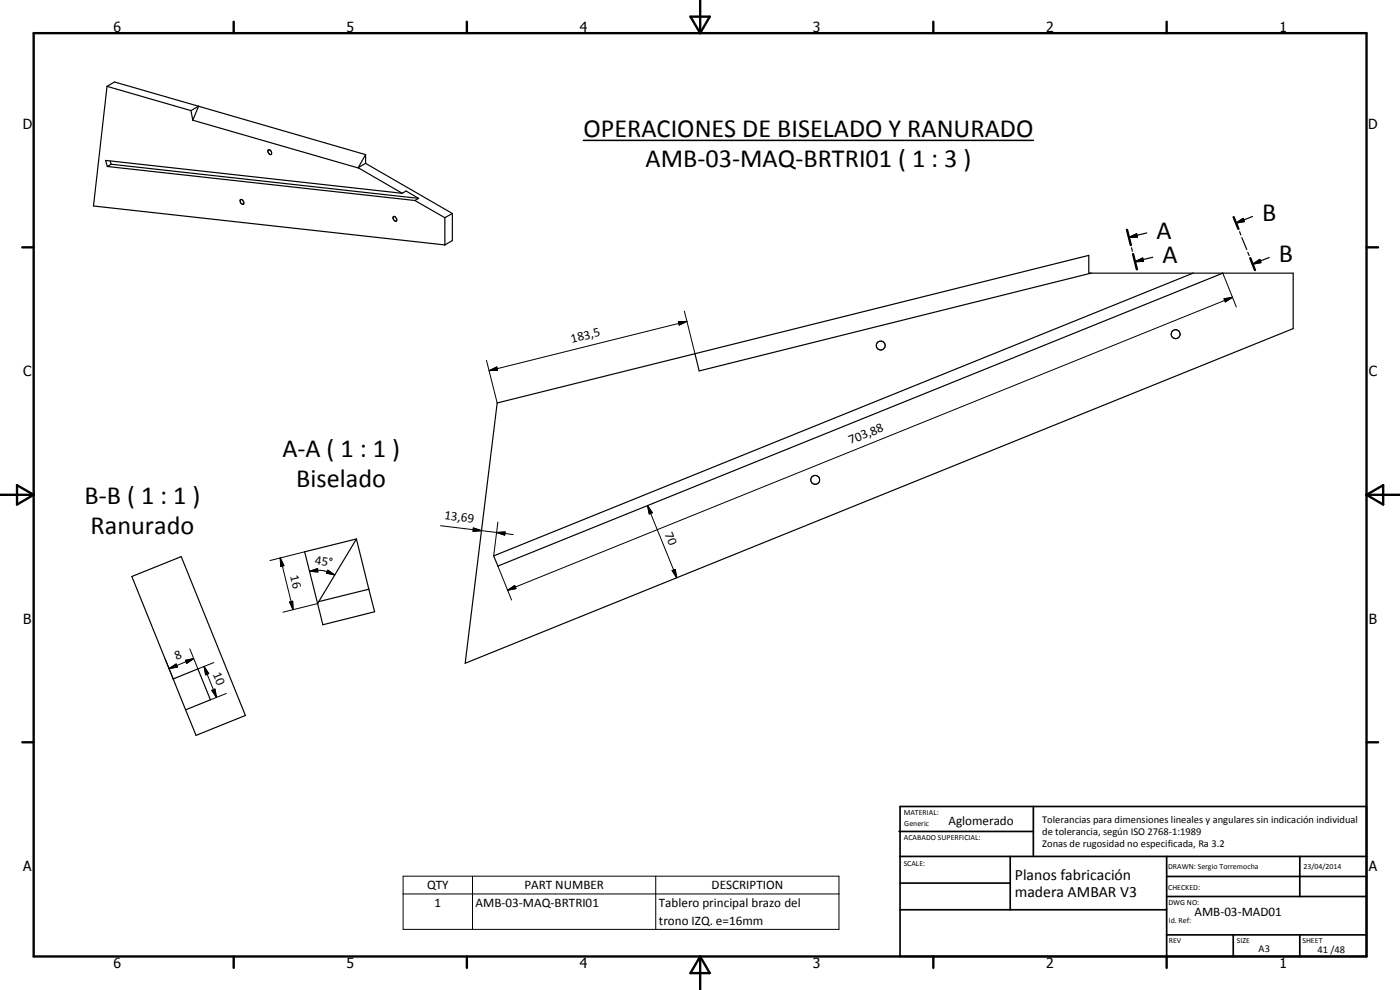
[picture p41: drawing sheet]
<svg xmlns="http://www.w3.org/2000/svg" width="420mm" height="297mm" viewBox="0 0 420 297" stroke-linecap="round" stroke-linejoin="round" font-family="sans-serif">
<defs><g id="words">
<g font-size="7.9">
<text x="175.1" y="41">OPERACIONES DE BISELADO Y RANURADO</text>
<text x="193.7" y="50">AMB-03-MAQ-BRTRI01 ( 1 : 3 )</text>
<text x="347" y="71.7">A</text>
<text x="378.8" y="66.3">B</text>
<text x="348.9" y="79">A</text>
<text x="383.8" y="78.6">B</text>
<text x="84.7" y="137.2">A-A ( 1 : 1 )</text>
<text x="88.9" y="146.2">Biselado</text>
<text x="25.4" y="151.3">B-B ( 1 : 1 )</text>
<text x="27.2" y="160.3">Ranurado</text>
</g>
<g font-size="4.7">
<text x="304.6" y="263.9">Planos fabricación</text>
<text x="304.6" y="269.3">madera AMBAR V3</text>
</g>
<g font-size="4.2">
<text x="34" y="9.6">6</text>
<text x="104" y="9.6">5</text>
<text x="174" y="9.6">4</text>
<text x="244" y="9.6">3</text>
<text x="314" y="9.6">2</text>
<text x="384" y="9.6">1</text>
<text x="6.8" y="38.7">D</text>
<text x="410.6" y="38.7">D</text>
<text x="7" y="112.9">C</text>
<text x="410.8" y="112.9">C</text>
<text x="7" y="187.1">B</text>
<text x="410.8" y="187.1">B</text>
<text x="7" y="261.4">A</text>
<text x="410.8" y="261.4">A</text>
<text x="34" y="290.4">6</text>
<text x="104" y="290.4">5</text>
<text x="174" y="290.4">4</text>
<text x="244" y="290.4">3</text>
<text x="314" y="290.4">2</text>
<text x="384" y="290.4">1</text>
</g>
<g font-size="3.9">
<text x="171.6" y="102.9" transform="rotate(-14 171.6 102.9)">183,5</text>
<text x="255.3" y="133.3" transform="rotate(-22 255.3 133.3)">703,88</text>
<text x="133.3" y="155.7" transform="rotate(7 133.3 155.7)">13,69</text>
<text x="199.5" y="160.1" transform="rotate(68 199.5 160.1)">70</text>
<text x="87.1" y="172.8" transform="rotate(76 87.1 172.8)">16</text>
<text x="94.4" y="169.3" transform="rotate(8 94.4 169.3)">45°</text>
<text x="52.9" y="198.1" transform="rotate(-22 52.9 198.1)">8</text>
<text x="63.8" y="202.2" transform="rotate(68 63.8 202.2)">10</text>
<text x="284.6" y="247.6">Aglomerado</text>
<text x="128.2" y="266.8">QTY</text>
<text x="157.4" y="266.8">PART NUMBER</text>
<text x="213.6" y="266.8">DESCRIPTION</text>
<text x="130.4" y="272.1">1</text>
<text x="142.7" y="272.2">AMB-03-MAQ-BRTRI01</text>
<text x="197.7" y="272.2">Tablero principal brazo del</text>
<text x="358.5" y="275">AMB-03-MAD01</text>
<text x="197.7" y="277.5">trono IZQ. e=16mm</text>
</g>
<g font-size="3.1">
<text x="312.7" y="246.8">Tolerancias para dimensiones lineales y angulares sin indicación individual</text>
<text x="312.7" y="250.4">de tolerancia, según ISO 2768-1:1989</text>
<text x="312.7" y="254">Zonas de rugosidad no especificada, Ra 3.2</text>
<text x="377.7" y="285.6">A3</text>
<text x="395.4" y="285.9">41 /48</text>
</g>
<g font-size="2.4">
<text x="271.2" y="244.4">MATERIAL:</text>
<text x="271.3" y="252">ACABADO SUPERFICIAL:</text>
<text x="271.4" y="247.9">Generic</text>
<text x="271.2" y="259.7">SCALE:</text>
<text x="350.6" y="260.8">DRAWN: Sergio Torremocha</text>
<text x="391.2" y="260.6">23/04/2014</text>
<text x="350.6" y="267">CHECKED:</text>
<text x="350.6" y="271.4">DWG NO:</text>
<text x="350.8" y="276.9">Id. Ref:</text>
<text x="350.8" y="282.8">REV</text>
<text x="371.2" y="282.9">SIZE</text>
<text x="390.9" y="282.9">SHEET</text>
</g>
</g></defs>
<g fill="none" stroke="#000" stroke-width=".35">
<path d="M32.1 25.9l25.2 7.3M32.1 25.9l-4 35.9 105.4 11.7M32.1 25.9l2.3-1.3 25.2 7.3M57.3 33.2l.6 2.9M57.9 36.1l49.8 14.4M59.6 31.9l50.1 14.5M59.6 31.9l-1.7 4.2M59.6 31.9l-2.3 1.3M32.2 50l-.5-1.9 89 9.9M32.2 50l92.3 10.2M33.1 48.3l.2 1M33.3 49.3l-1.1 .7"/>
<path d="M33.3 49.3l92.3 10.2M72.1 59.9a.76 .76 0 0 1 1 .4 .76 .76 0 0 1-.3 1 1.07 1.07 0 0 1-.7-1.4zM80.5 45h.1a.79 .79 0 0 1 .8 .5 .79 .79 0 0 1-.3 .9 1.21 1.21 0 0 1-.6-1.4zM107.5 50.3l.2 .2M107.7 50.5l13 7.5M109.7 49l26.1 15.1M109.7 49l-2.2 1.3M109.7 46.4v2.6M109.7 46.4l-2.2 3.9M120.7 58l1.2-.7 3.7 2.2M125.6 59.5l-1.1 .7M118.1 64.9a.79 .79 0 0 1 .9 .5 .79 .79 0 0 1-.3 1 1.01 1.01 0 0 1-.6-1.5z"/>
<path d="M124.5 60.2l9 5.1M133.5 65.3v8.2M135.8 64.1l-2.3 1.2M135.8 64.1v8.1l-2.3 1.3M338.2 69l1.2 4.5M338.8 71.2l2.3-1.1 .2 1zM339.6 74.3l.2 1.1M340.1 76.2l1.1 4.6M340.6 78.5l2.3-1.1 .3 1zM344.2 69.9l-5.4 1.3M346 77.2l-5.4 1.3M370.2 65.2l1.5 3.5"/>
<path d="M371 66.9l2.1-1.4 .4 1zM372 69.5l.4 1M372.7 71.3l1.5 3.6M374.5 75.7l.4 1M375.2 77.5l1.4 3.5M375.9 64.9l-4.9 2M376 79.2l2.1-1.3 .3 .9zM380.9 77.3l-4.9 1.9M327.4 82l-117.6 29.3-1.2-5.2M358 82l-209.8 84.8 1.2 3 217.6-87.8M149.2 120.9l177.6-44.3v5.4h61.3v16.6l-248.5 100.4zM39.6 173l14.8-6 19.2 47.7-14.8 5.9z"/>
<path d="M107 161.7l3.7 15.1M107 161.7l-15.6 3.9 3.9 15.5M107 161.7l-11.3 18.8M110.7 176.8l1.7 6.8-15.5 3.9-1.6-6.4M110.7 176.8l-15 3.7M95.7 180.5l-.4 .6M52 203.7l7.4-3 3.7 9.3-7.4 3"/>
<circle cx="264.4" cy="103.7" r="1.34"/>
<circle cx="352.8" cy="100.3" r="1.34"/>
<circle cx="244.7" cy="144" r="1.33"/>
</g>
<path d="M175.1 42.1h135.1" fill="none" stroke="#000" stroke-width=".46"/>
<g fill="none" stroke="#000" stroke-width=".71">
<path d="M10.1 9.9h400v277.1h-400zM70.1 6.5v3.4M140.1 6.5v3.4M207.2 5h5.8l-2.9 4.9zM210.1 0v9.9M280.1 6.5v3.4M350.1 6.5v3.4M6.7 74.2h3.4M338.2 69l1.2 4.5M340.1 76.2l1.1 4.6M370.2 65.2l1.5 3.5M375.2 77.5l1.4 3.5"/>
<path d="M410.1 74.2h3.5M.1 148.5h10M5.1 145.6l5 2.9-5 2.9zM410.1 148.5h10M410.1 148.5l5-2.9v5.8zM6.7 222.7h3.4M410.1 222.7h3.5M70.1 287v3.4M140.1 287v3.4M210.1 287v10M210.1 287l2.9 5h-5.8zM280.1 287v3.4"/>
<path d="M350.1 287v3.4"/>
</g>
<g fill="none" stroke="#000" stroke-width=".51">
<path d="M269.8 249.5h40.3M270.1 242h140v45h-140zM270.1 257h140M303.2 257v16M310.1 242v15M350.1 257v30M390.1 257v12M270.1 265h33.1M270.1 273h80M350.1 269h60M350.1 263h60M350.1 280.5h60"/>
<path d="M370.1 280.5v6.5M390.1 280.5v6.5"/>
</g>
<g fill="none" stroke="#000" stroke-width=".3">
<path d="M203.6 96.5l2.6-.1-2.4 1.1zM205.4 93.3l3.2 12.8M206.2 96.4l-59.4 14.8M367 82l4 10.1M367.4 89.7l2.5-.5-2.2 1.4zM369.9 89.2l-217.6 87.9M146 108.1l3.2 12.8M146.8 111.2l2.3-1.1 .2 1zM132.2 157.7l21.8 2.7M142.1 158.4l2.4 .8-2.5 .2zM149 159.8l2.6-.2-.1 1zM149.4 156.6l-1.2 10.2"/>
<path d="M194.3 151.7l1.5 2.1-1 .4zM194.3 151.7l8.8 21.7M84.1 167.4l1.1 2.3-1 .3zM84.1 167.4l3.9 15.5M91.4 165.6l-10.4 2.6M92.9 171.4l2.4-.8 .1 1zM92.9 171.4a9.8 9.8 0 0 1 7.5 1.1M98.4 171.1l2 1.4-2.5-.5zM149.4 169.8l4.1 10.2M152.3 177.1l2.2-1.4 .3 .9zM201.7 171.2l.9-.3 .5 2.5zM49.6 197.7l2.4 6"/>
<path d="M55.7 198.1l2.4-.5-2.1 1.5zM57 194.7l2.4 6 4.8-1.9M58.1 197.6l-7.4 3M61.2 200l1.4 2.1-.9 .4zM61.2 200l3.8 9.3M86.9 180.6l.9-.2 .2 2.5zM95.3 181.1l-10.4 2.6M50.7 200.6l2.2-1.4 .3 1zM63.6 207.1l.9-.3 .5 2.5zM67.9 208.1l-4.8 1.9M121 262.9h130.8v15.9h-130.8zM121 268.2h130.8"/>
<path d="M141.8 262.9v15.9M196.8 262.9v15.9"/>
</g>
<g fill="#000">
<path d="M338.8 71.2l2.3-1.1 .2 1zM340.6 78.5l2.3-1.1 .3 1zM371 66.9l2.1-1.4 .4 1zM376 79.2l2.1-1.3 .3 .9zM203.6 96.5l2.6-.1-2.4 1.1zM367.4 89.7l2.5-.5-2.2 1.4zM146.8 111.2l2.3-1.1 .2 1zM142.1 158.4l2.4 .8-2.5 .2zM149 159.8l2.6-.2-.1 1zM194.3 151.7l1.5 2.1-1 .4zM84.1 167.4l1.1 2.3-1 .3zM92.9 171.4l2.4-.8 .1 1z"/>
<path d="M98.4 171.1l2 1.4-2.5-.5zM152.3 177.1l2.2-1.4 .3 .9zM201.7 171.2l.9-.3 .5 2.5zM50.7 200.6l2.2-1.4 .3 1zM55.7 198.1l2.4-.5-2.1 1.5zM86.9 180.6l.9-.2 .2 2.5zM61.2 200l1.4 2.1-.9 .4zM63.6 207.1l.9-.3 .5 2.5z"/>
</g>
<use href="#words"/>
</svg>
